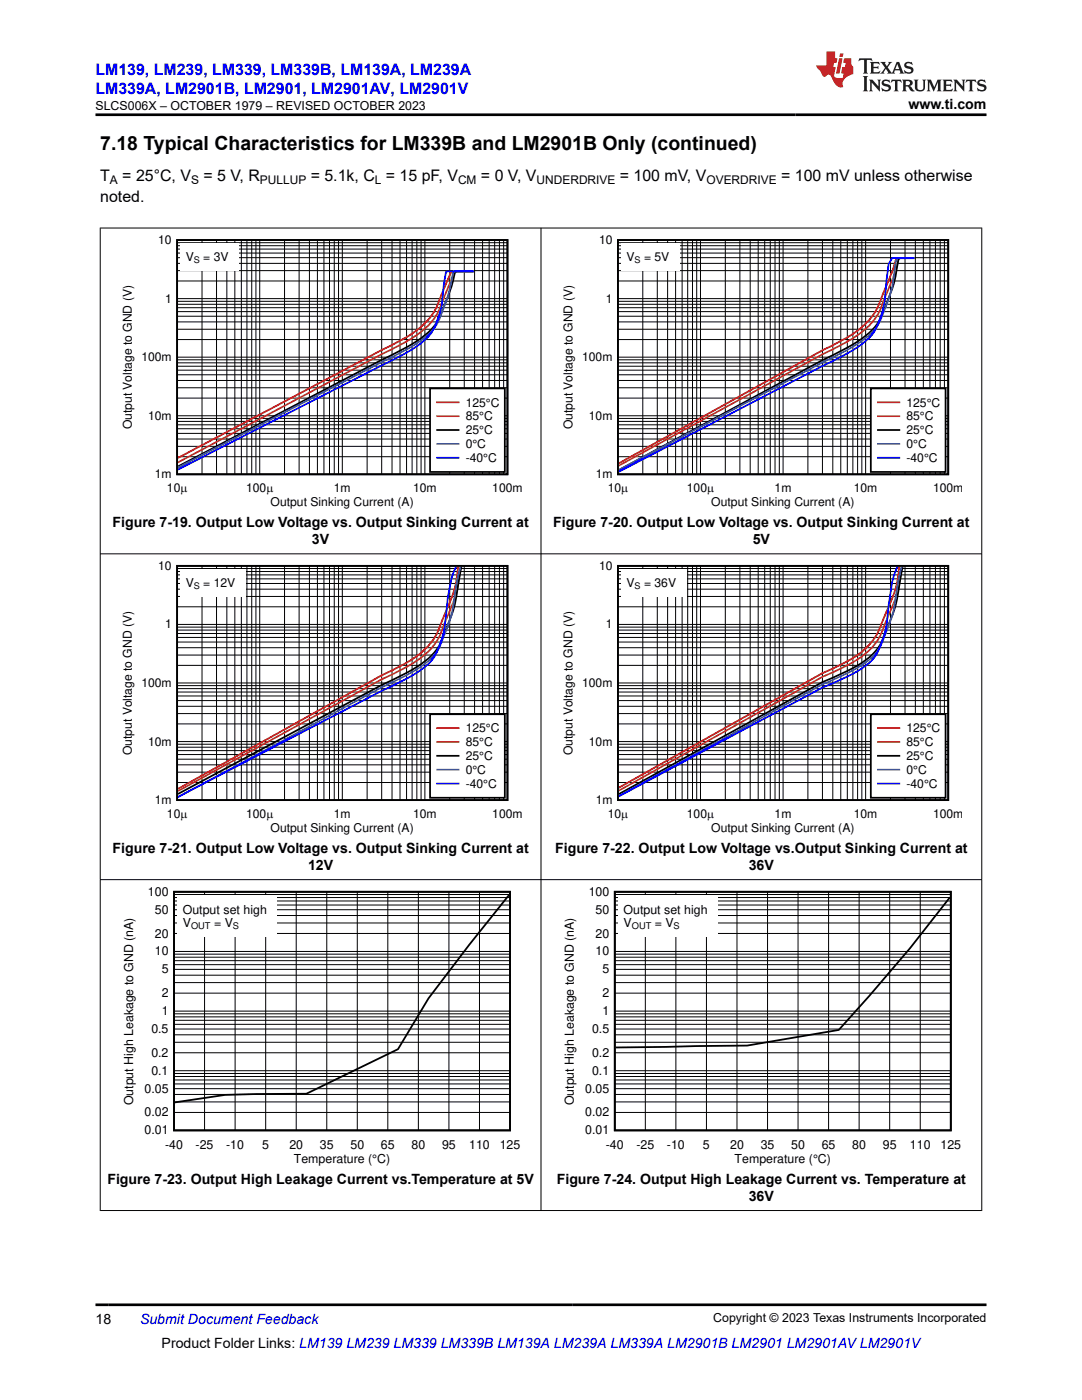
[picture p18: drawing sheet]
<svg xmlns="http://www.w3.org/2000/svg" width="216mm" height="279mm" viewBox="0 0 216 279" stroke-linecap="round" stroke-linejoin="round" font-family="sans-serif">
<defs><g id="words">
<text font-size="3.9" x="20" y="29.9">7.18 Typical Characteristics for LM339B and LM2901B Only (continued)</text>
<g font-size="3.2" fill="#00f">
<text x="19" y="14.9">LM139, LM239, LM339, LM339B, LM139A, LM239A</text>
<text x="19" y="18.7">LM339A, LM2901B, LM2901, LM2901AV, LM2901V</text>
</g>
<g font-size="3.2">
<text x="20" y="40.3">noted.</text>
<text x="20" y="36.1">T</text>
<text x="24.4" y="36.1">= 25°C, V</text>
<text x="40.6" y="36.1">= 5 V, R</text>
<text x="62" y="36.1">= 5.1k, C = 15 pF, V</text>
<text x="96" y="36.1">= 0 V, V</text>
<text x="123.7" y="36.1">= 100 mV, V</text>
<text x="155.9" y="36.1">= 100 mV unless otherwise</text>
</g>
<g font-size="2.8">
<text x="181.3" y="21.8">www.ti.com</text>
<text x="22.4" y="105.1">Figure 7-19. Output Low Voltage vs. Output Sinking Current at</text>
<text x="110.4" y="105.1">Figure 7-20. Output Low Voltage vs. Output Sinking Current at</text>
<text x="62.2" y="108.5">3V</text>
<text x="150.2" y="108.5">5V</text>
<text x="22.4" y="170.2">Figure 7-21. Output Low Voltage vs. Output Sinking Current at</text>
<text x="61.5" y="173.6">12V</text>
<text x="110.8" y="170.2">Figure 7-22. Output Low Voltage vs.Output Sinking Current at</text>
<text x="149.4" y="173.6">36V</text>
<text x="21.4" y="236.2">Figure 7-23. Output High Leakage Current vs.Temperature at 5V</text>
<text x="111.1" y="236.2">Figure 7-24. Output High Leakage Current vs. Temperature at</text>
<text x="149.4" y="239.6">36V</text>
<text x="19" y="264.2">18</text>
<text x="32.3" y="269">Product Folder Links: LM139 LM239 LM339 LM339B LM139A LM239A LM339A LM2901B LM2901 LM2901AV LM2901V</text>
</g>
<text font-size="2.8" fill="#00f" x="27.9" y="264.2">Submit Document Feedback</text>
<g font-size="2.5">
<text x="19" y="21.9">SLCS006X – OCTOBER 1979 – REVISED OCTOBER 2023</text>
<text x="29.5" y="178.8">100</text>
<text x="117.5" y="178.8">100</text>
<text x="30.9" y="182.4">50</text>
<text x="36.5" y="182.3">Output set high</text>
<text x="36.5" y="185.1">V</text>
<text x="42.7" y="185.1">= V</text>
<text x="118.8" y="182.4">50</text>
<text x="124.4" y="182.3">Output set high</text>
<text x="124.4" y="185.1">V</text>
<text x="130.7" y="185.1">= V</text>
<text x="30.9" y="190.7">10</text>
<text x="30.9" y="187.1">20</text>
<text x="118.8" y="190.7">10</text>
<text x="118.8" y="187.1">20</text>
<text x="32.3" y="194.3">5</text>
<text x="120.2" y="194.3">5</text>
<text x="32.3" y="202.6">1</text>
<text x="32.3" y="199">2</text>
<text x="120.2" y="202.6">1</text>
<text x="120.2" y="199">2</text>
<text x="30.2" y="206.2">0.5</text>
<text x="118.1" y="206.2">0.5</text>
<text x="30.2" y="214.5">0.1</text>
<text x="30.2" y="210.9">0.2</text>
<text x="118.1" y="214.5">0.1</text>
<text x="118.1" y="210.9">0.2</text>
<text x="26.6" y="220.6" transform="rotate(-90 26.6 220.6)">Output High Leakage to GND (nA)</text>
<text x="28.8" y="218.1">0.05</text>
<text x="114.5" y="220.6" transform="rotate(-90 114.5 220.6)">Output High Leakage to GND (nA)</text>
<text x="116.8" y="218.1">0.05</text>
<text x="28.8" y="226.4">0.01</text>
<text x="28.8" y="222.8">0.02</text>
<text x="116.8" y="226.4">0.01</text>
<text x="116.8" y="222.8">0.02</text>
<text x="32.9" y="229.2">-40</text>
<text x="39" y="229.2">-25</text>
<text x="45.1" y="229.2">-10</text>
<text x="52.3" y="229.2">5</text>
<text x="57.7" y="229.2">20</text>
<text x="58.6" y="232">Temperature (°C)</text>
<text x="63.8" y="229.2">35</text>
<text x="69.9" y="229.2">50</text>
<text x="76" y="229.2">65</text>
<text x="82.1" y="229.2">80</text>
<text x="88.2" y="229.2">95</text>
<text x="93.6" y="229.2">110</text>
<text x="99.7" y="229.2">125</text>
<text x="120.9" y="229.2">-40</text>
<text x="127" y="229.2">-25</text>
<text x="133.1" y="229.2">-10</text>
<text x="140.3" y="229.2">5</text>
<text x="145.7" y="229.2">20</text>
<text x="146.6" y="232">Temperature (°C)</text>
<text x="151.8" y="229.2">35</text>
<text x="157.9" y="229.2">50</text>
<text x="164" y="229.2">65</text>
<text x="170.1" y="229.2">80</text>
<text x="176.2" y="229.2">95</text>
<text x="181.6" y="229.2">110</text>
<text x="187.7" y="229.2">125</text>
<text x="142.3" y="263.9">Copyright © 2023 Texas Instruments Incorporated</text>
</g>
<g font-size="2.4">
<text x="21.9" y="36.7">A</text>
<text x="38.1" y="36.7">S</text>
<text x="51.9" y="36.7">PULLUP</text>
<text x="74.8" y="36.7">L</text>
<text x="91.4" y="36.7">CM</text>
<text x="107.1" y="36.7">UNDERDRIVE</text>
<text x="141" y="36.7">OVERDRIVE</text>
<text x="31.6" y="48.7">10</text>
<text x="37.1" y="52.2">V</text>
<text x="40.6" y="52.2">= 3V</text>
<text x="119.5" y="48.7">10</text>
<text x="125" y="52.2">V</text>
<text x="128.5" y="52.2">= 5V</text>
<text x="32.9" y="60.4">1</text>
<text x="120.9" y="60.4">1</text>
<text x="28.2" y="72.1">100m</text>
<text x="116.2" y="72.1">100m</text>
<text x="29.6" y="83.8">10m</text>
<text x="92.9" y="81.1">125°C</text>
<text x="92.9" y="83.9">85°C</text>
<text x="117.5" y="83.8">10m</text>
<text x="180.9" y="81.1">125°C</text>
<text x="180.9" y="83.9">85°C</text>
<text x="26.3" y="85.7" transform="rotate(-90 26.3 85.7)">Output Voltage to GND (V)</text>
<text x="92.9" y="86.7">25°C</text>
<text x="92.9" y="89.4">0°C</text>
<text x="114.2" y="85.7" transform="rotate(-90 114.2 85.7)">Output Voltage to GND (V)</text>
<text x="180.9" y="86.7">25°C</text>
<text x="180.9" y="89.4">0°C</text>
<text x="30.9" y="95.5">1m</text>
<text x="92.9" y="92.2">-40°C</text>
<text x="118.9" y="95.5">1m</text>
<text x="180.9" y="92.2">-40°C</text>
<text x="33.3" y="98.2">10P</text>
<text x="49.1" y="98.2">100P</text>
<text x="54" y="101">Output Sinking Current (A)</text>
<text x="66.6" y="98.2">1m</text>
<text x="82.4" y="98.2">10m</text>
<text x="98.2" y="98.2">100m</text>
<text x="121.3" y="98.2">10P</text>
<text x="137.1" y="98.2">100P</text>
<text x="141.9" y="101">Output Sinking Current (A)</text>
<text x="154.6" y="98.2">1m</text>
<text x="170.4" y="98.2">10m</text>
<text x="186.2" y="98.2">100m</text>
<text x="31.6" y="113.7">10</text>
<text x="119.5" y="113.7">10</text>
<text x="37.1" y="117.2">V</text>
<text x="40.6" y="117.2">= 12V</text>
<text x="125" y="117.2">V</text>
<text x="128.5" y="117.2">= 36V</text>
<text x="32.9" y="125.4">1</text>
<text x="120.9" y="125.4">1</text>
<text x="28.2" y="137.1">100m</text>
<text x="116.2" y="137.1">100m</text>
<text x="29.6" y="148.8">10m</text>
<text x="92.9" y="146.2">125°C</text>
<text x="92.9" y="148.9">85°C</text>
<text x="117.5" y="148.8">10m</text>
<text x="180.9" y="146.2">125°C</text>
<text x="180.9" y="148.9">85°C</text>
<text x="26.3" y="150.7" transform="rotate(-90 26.3 150.7)">Output Voltage to GND (V)</text>
<text x="92.9" y="151.7">25°C</text>
<text x="92.9" y="154.5">0°C</text>
<text x="114.2" y="150.7" transform="rotate(-90 114.2 150.7)">Output Voltage to GND (V)</text>
<text x="180.9" y="151.7">25°C</text>
<text x="180.9" y="154.5">0°C</text>
<text x="30.9" y="160.5">1m</text>
<text x="92.9" y="157.2">-40°C</text>
<text x="118.9" y="160.5">1m</text>
<text x="180.9" y="157.2">-40°C</text>
<text x="33.3" y="163.2">10P</text>
<text x="49.1" y="163.2">100P</text>
<text x="54" y="166">Output Sinking Current (A)</text>
<text x="66.6" y="163.2">1m</text>
<text x="82.4" y="163.2">10m</text>
<text x="98.2" y="163.2">100m</text>
<text x="121.3" y="163.2">10P</text>
<text x="137.1" y="163.2">100P</text>
<text x="141.9" y="166">Output Sinking Current (A)</text>
<text x="154.6" y="163.2">1m</text>
<text x="170.4" y="163.2">10m</text>
<text x="186.2" y="163.2">100m</text>
</g>
<g font-size="1.8">
<text x="38.7" y="52.6">S</text>
<text x="126.6" y="52.6">S</text>
<text x="38.7" y="117.6">S</text>
<text x="126.6" y="117.6">S</text>
<text x="38.1" y="185.5">OUT</text>
<text x="46.5" y="185.5">S</text>
<text x="126.1" y="185.5">OUT</text>
<text x="134.4" y="185.5">S</text>
</g>
</g></defs>
<path d="M35.3 47.9h66v46.8h-66zM94.5 54.2h-2.6a1.23 1.23 0 0 0-1.2 .3 50.3 50.3 0 0 1-3.5 9.8 15.1 15.1 0 0 1-6.1 5l-45.6 23.8" fill="none" stroke="#000" stroke-width=".35"/>
<g fill="none" stroke="#000" stroke-width=".2">
<path d="M35.3 59.6h66M35.3 56.1h66M35.3 54h66M35.3 52.6h66M35.3 51.4h66M35.3 50.5h66M35.3 49.7h66M35.3 49h66M35.3 48.4h66M40.3 47.9v46.8M43.2 47.9v46.8M45.3 47.9v46.8"/>
<path d="M46.9 47.9v46.8M48.2 47.9v46.8M49.3 47.9v46.8M50.2 47.9v46.8M51.1 47.9v46.8M51.8 47.9v46.8M56.8 47.9v46.8M59.7 47.9v46.8M61.7 47.9v46.8M63.3 47.9v46.8M64.6 47.9v46.8M65.7 47.9v46.8"/>
<path d="M66.7 47.9v46.8M67.6 47.9v46.8M68.3 47.9v46.8M73.3 47.9v46.8M76.2 47.9v46.8M78.2 47.9v46.8M79.8 47.9v46.8M81.1 47.9v46.8M82.2 47.9v46.8M83.2 47.9v46.8M84 47.9v46.8M84.8 47.9v46.8"/>
<path d="M89.7 47.9v46.8M92.6 47.9v46.8M94.7 47.9v46.8M96.3 47.9v46.8M97.6 47.9v46.8M98.7 47.9v46.8M99.7 47.9v46.8M100.5 47.9v46.8M35.3 79.4h66M35.3 77.4h66M35.3 75.9h66M35.3 74.8h66"/>
<path d="M35.3 73.9h66M35.3 73.1h66M35.3 72.4h66M35.3 71.8h66M35.3 71.3h66M35.3 67.8h66M35.3 65.7h66M35.3 64.2h66M35.3 63.1h66M35.3 62.2h66M35.3 61.4h66M35.3 60.7h66"/>
<path d="M35.3 60.1h66M35.3 91.1h66M35.3 89.1h66M35.3 87.6h66M35.3 86.5h66M35.3 85.6h66M35.3 84.8h66M35.3 84.1h66M35.3 83.5h66M35.3 83h66"/>
</g>
<path d="M94.5 54.2h-4.4l-2 4.5a13.7 13.7 0 0 1-7 8.6l-45.6 24.1" fill="none" stroke="#f00" stroke-width=".35"/>
<path d="M94.5 54.2h-3.8l-2.1 5.2a12.9 12.9 0 0 1-6.4 8.1l-46.7 24.8" fill="none" stroke="#ff6500" stroke-width=".35"/>
<path d="M94.5 54.2h-3.8l-.3 .1a35.5 35.5 0 0 1-3.2 10.4 13.1 13.1 0 0 1-5 4.4l-46.7 24.2" fill="none" stroke="#3265ff" stroke-width=".35"/>
<path d="M94.5 54.1h-5.1l-.4 .2-.4 2.4a19.9 19.9 0 0 1-2.5 9.7 21.4 21.4 0 0 1-7.9 5.5l-42.7 21.8" fill="none" stroke="#00f" stroke-width=".35"/>
<g fill="#fff">
<path d="M36 48.6h11.7v5.5h-11.7z" fill-rule="evenodd"/>
<path d="M85.8 77.5h14.9v16.7h-14.9z" fill-rule="evenodd"/>
</g>
<path d="M123.3 47.9h65.9v46.8h-65.9zM182.5 51.5h-2.9l-.3 .2-.3 1.6a27.9 27.9 0 0 1-2.5 8.2 11.1 11.1 0 0 1-5.4 6.7l-47.6 25.6M85.8 77.5h14.9v16.7h-14.9zM87.2 85.8h4.3" fill="none" stroke="#000" stroke-width=".35"/>
<path d="M182.5 51.5h-3.5l-2.9 7.4a13.6 13.6 0 0 1-7 8.4l-5 2.6-40.6 22.6M87.2 80.3h4.3" fill="none" stroke="#f00" stroke-width=".35"/>
<path d="M182.5 51.5l-3.2 .1a48.6 48.6 0 0 1-3.2 9 12.7 12.7 0 0 1-5.9 6.9l-6.1 3.2-40.6 22.2M87.2 83.1h4.3" fill="none" stroke="#ff6500" stroke-width=".35"/>
<path d="M182.5 51.5l-3.5 .1-.3 1a34.2 34.2 0 0 1-3.6 12.4 15.1 15.1 0 0 1-6 4.8l-5 2.5-40.6 21.5M87.2 88.6h4.3" fill="none" stroke="#3265ff" stroke-width=".35"/>
<path d="M182.5 51.5h-4.5l-.7 1.2-.4 2.9a20.6 20.6 0 0 1-2.9 11.2 24.3 24.3 0 0 1-7.8 5.3l-42.7 22.1M87.2 91.4h4.3" fill="none" stroke="#00f" stroke-width=".35"/>
<g fill="none" stroke="#000" stroke-width=".2">
<path d="M123.3 59.6h65.9M123.3 56.1h65.9M123.3 54h65.9M123.3 52.6h65.9M123.3 51.4h65.9M123.3 50.5h65.9M123.3 49.7h65.9M123.3 49h65.9M123.3 48.4h65.9M128.3 47.9v46.8M131.2 47.9v46.8M133.2 47.9v46.8"/>
<path d="M134.8 47.9v46.8M136.1 47.9v46.8M137.2 47.9v46.8M138.2 47.9v46.8M139 47.9v46.8M139.8 47.9v46.8M144.7 47.9v46.8M147.6 47.9v46.8M149.7 47.9v46.8M151.3 47.9v46.8M152.6 47.9v46.8M153.7 47.9v46.8"/>
<path d="M154.6 47.9v46.8M155.5 47.9v46.8M156.3 47.9v46.8M161.2 47.9v46.8M164.1 47.9v46.8M166.2 47.9v46.8M167.8 47.9v46.8M169.1 47.9v46.8M170.2 47.9v46.8M171.1 47.9v46.8M172 47.9v46.8M172.7 47.9v46.8"/>
<path d="M177.7 47.9v46.8M180.6 47.9v46.8M182.6 47.9v46.8M184.2 47.9v46.8M185.6 47.9v46.8M186.7 47.9v46.8M187.6 47.9v46.8M188.4 47.9v46.8M123.3 79.4h65.9M123.3 77.4h65.9M123.3 75.9h65.9M123.3 74.8h65.9"/>
<path d="M123.3 73.9h65.9M123.3 73.1h65.9M123.3 72.4h65.9M123.3 71.8h65.9M123.3 71.3h65.9M123.3 67.8h65.9M123.3 65.7h65.9M123.3 64.2h65.9M123.3 63.1h65.9M123.3 62.2h65.9M123.3 61.4h65.9M123.3 60.7h65.9"/>
<path d="M123.3 60.1h65.9M123.3 91.1h65.9M123.3 89.1h65.9M123.3 87.6h65.9M123.3 86.5h65.9M123.3 85.6h65.9M123.3 84.8h65.9M123.3 84.1h65.9M123.3 83.5h65.9M123.3 83h65.9"/>
</g>
<g fill="#fff">
<path d="M123.9 48.6h11.8v5.5h-11.8z" fill-rule="evenodd"/>
<path d="M173.8 77.5h14.9v16.7h-14.9z" fill-rule="evenodd"/>
</g>
<path d="M173.8 77.5h14.9v16.7h-14.9zM175.2 85.8h4.3M35.3 112.9h66v46.8h-66zM92.1 113.1l-.5 2.4a32.2 32.2 0 0 1-3 11.2 11 11 0 0 1-5.4 6.4l-2.1 1.2-4.9 2.4-40.7 21.8" fill="none" stroke="#000" stroke-width=".35"/>
<path d="M175.2 80.3h4.3M91.4 113.1a26.1 26.1 0 0 1-2.8 9.9l-.5 1a13.4 13.4 0 0 1-7 8.3l-4.9 2.5-40.7 22.6" fill="none" stroke="#f00" stroke-width=".35"/>
<path d="M175.2 83.1h4.3M91.9 113.1a27.3 27.3 0 0 1-2.9 10.6l-.4 1.1a12.6 12.6 0 0 1-6.4 7.7l-6 3.1-40.7 22.3" fill="none" stroke="#ff6500" stroke-width=".35"/>
<path d="M175.2 88.6h4.3M91.9 113.1l-.9 3.6a33.7 33.7 0 0 1-2 9.2l-.4 1.1a10.6 10.6 0 0 1-5.4 6.6l-2.1 1.2-4.9 2.4-40.7 21.9" fill="none" stroke="#3265ff" stroke-width=".35"/>
<path d="M175.2 91.4h4.3M91 113.1a16.2 16.2 0 0 0-1.6 6l-.4 3.8a17.7 17.7 0 0 1-2.9 9 24.6 24.6 0 0 1-7.9 5l-42.7 22.1" fill="none" stroke="#00f" stroke-width=".35"/>
<g fill="none" stroke="#000" stroke-width=".2">
<path d="M35.3 119h66M35.3 117.6h66M35.3 116.4h66M35.3 115.5h66M35.3 114.7h66M35.3 114.1h66M35.3 113.5h66M40.3 112.9v46.8M43.2 112.9v46.8M45.3 112.9v46.8M46.9 112.9v46.8M48.2 112.9v46.8"/>
<path d="M49.3 112.9v46.8M50.2 112.9v46.8M51.1 112.9v46.8M51.8 112.9v46.8M56.8 112.9v46.8M59.7 112.9v46.8M61.7 112.9v46.8M63.3 112.9v46.8M64.6 112.9v46.8M65.7 112.9v46.8M66.7 112.9v46.8M67.6 112.9v46.8"/>
<path d="M68.3 112.9v46.8M73.3 112.9v46.8M76.2 112.9v46.8M78.2 112.9v46.8M79.8 112.9v46.8M81.1 112.9v46.8M82.2 112.9v46.8M83.2 112.9v46.8M84 112.9v46.8M84.8 112.9v46.8M89.7 112.9v46.8M92.6 112.9v46.8"/>
<path d="M94.7 112.9v46.8M96.3 112.9v46.8M97.6 112.9v46.8M98.7 112.9v46.8M99.7 112.9v46.8M100.5 112.9v46.8M35.3 139.8h66M35.3 138.9h66M35.3 138.1h66M35.3 137.4h66M35.3 136.8h66M35.3 136.3h66"/>
<path d="M35.3 132.8h66M35.3 130.7h66M35.3 129.3h66M35.3 128.1h66M35.3 127.2h66M35.3 126.4h66M35.3 125.7h66M35.3 125.2h66M35.3 124.6h66M35.3 121.1h66M35.3 156.2h66M35.3 154.1h66"/>
<path d="M35.3 152.6h66M35.3 151.5h66M35.3 150.6h66M35.3 149.8h66M35.3 149.1h66M35.3 148.5h66M35.3 148h66M35.3 144.5h66M35.3 142.4h66M35.3 141h66"/>
</g>
<g fill="#fff">
<path d="M36 113.6h13.1v5.5h-13.1z" fill-rule="evenodd"/>
<path d="M85.8 142.5h14.9v16.7h-14.9z" fill-rule="evenodd"/>
</g>
<path d="M123.3 112.9h65.9v46.8h-65.9zM180.1 113.1l-.5 2.9a31.6 31.6 0 0 1-3.1 10.6 10.6 10.6 0 0 1-5.4 6.2l-2 1.1-5 2.2-40.6 22.4M85.8 142.5h14.9v16.7h-14.9zM87.2 150.8h4.3" fill="none" stroke="#000" stroke-width=".35"/>
<path d="M179.4 113.1a24.2 24.2 0 0 1-2.9 9.8l-.4 1.1a13.1 13.1 0 0 1-7 8l-5 2.3-40.6 22.9M87.2 145.3h4.3" fill="none" stroke="#f00" stroke-width=".35"/>
<path d="M179.9 113.1a26.9 26.9 0 0 1-3 10.6l-.4 1a12.2 12.2 0 0 1-6.3 7.5l-6.1 2.9-40.6 22.7M87.2 148.1h4.3" fill="none" stroke="#ff6500" stroke-width=".35"/>
<path d="M179.9 113.1l-.9 4.2a29.7 29.7 0 0 1-2.9 10.8 9.8 9.8 0 0 1-5 5.2l-2 1.1-5 2.2-40.6 22.3M87.2 153.6h4.3" fill="none" stroke="#3265ff" stroke-width=".35"/>
<path d="M179.1 113.1l-.1 .2a19.9 19.9 0 0 0-1.7 7.5 22.2 22.2 0 0 1-2.7 10.2 15.5 15.5 0 0 1-5.5 4l-5 2.2-40.6 21.7M87.2 156.4h4.3" fill="none" stroke="#00f" stroke-width=".35"/>
<g fill="none" stroke="#000" stroke-width=".2">
<path d="M123.3 119h65.9M123.3 117.6h65.9M123.3 116.4h65.9M123.3 115.5h65.9M123.3 114.7h65.9M123.3 114.1h65.9M123.3 113.5h65.9M128.3 112.9v46.8M131.2 112.9v46.8M133.2 112.9v46.8M134.8 112.9v46.8M136.1 112.9v46.8"/>
<path d="M137.2 112.9v46.8M138.2 112.9v46.8M139 112.9v46.8M139.8 112.9v46.8M144.7 112.9v46.8M147.6 112.9v46.8M149.7 112.9v46.8M151.3 112.9v46.8M152.6 112.9v46.8M153.7 112.9v46.8M154.6 112.9v46.8M155.5 112.9v46.8"/>
<path d="M156.3 112.9v46.8M161.2 112.9v46.8M164.1 112.9v46.8M166.2 112.9v46.8M167.8 112.9v46.8M169.1 112.9v46.8M170.2 112.9v46.8M171.1 112.9v46.8M172 112.9v46.8M172.7 112.9v46.8M177.7 112.9v46.8M180.6 112.9v46.8"/>
<path d="M182.6 112.9v46.8M184.2 112.9v46.8M185.6 112.9v46.8M186.7 112.9v46.8M187.6 112.9v46.8M188.4 112.9v46.8M123.3 139.8h65.9M123.3 138.9h65.9M123.3 138.1h65.9M123.3 137.4h65.9M123.3 136.8h65.9M123.3 136.3h65.9"/>
<path d="M123.3 132.8h65.9M123.3 130.7h65.9M123.3 129.3h65.9M123.3 128.1h65.9M123.3 127.2h65.9M123.3 126.4h65.9M123.3 125.7h65.9M123.3 125.2h65.9M123.3 124.6h65.9M123.3 121.1h65.9M123.3 156.2h65.9M123.3 154.1h65.9"/>
<path d="M123.3 152.6h65.9M123.3 151.5h65.9M123.3 150.6h65.9M123.3 149.8h65.9M123.3 149.1h65.9M123.3 148.5h65.9M123.3 148h65.9M123.3 144.5h65.9M123.3 142.4h65.9M123.3 141h65.9"/>
</g>
<g fill="#fff">
<path d="M123.9 113.6h13.1v5.5h-13.1z" fill-rule="evenodd"/>
<path d="M173.8 142.5h14.9v16.7h-14.9z" fill-rule="evenodd"/>
</g>
<path d="M173.8 142.5h14.9v16.7h-14.9zM175.2 150.8h4.3" fill="none" stroke="#000" stroke-width=".35"/>
<path d="M175.2 145.3h4.3" fill="none" stroke="#f00" stroke-width=".35"/>
<path d="M175.2 148.1h4.3" fill="none" stroke="#ff6500" stroke-width=".35"/>
<path d="M175.2 153.6h4.3" fill="none" stroke="#3265ff" stroke-width=".35"/>
<path d="M175.2 156.4h4.3" fill="none" stroke="#00f" stroke-width=".35"/>
<path d="M34.7 178h67.1v47.6h-67.1zM101.6 178.6l-8 9.9-8.1 10.7-6.1 10.2-18.3 8.9-16.2 .2-10 1.5" fill="none" stroke="#000" stroke-width=".36"/>
<g fill="none" stroke="#000" stroke-width=".2">
<path d="M34.7 179.8h67.1M34.7 179.1h67.1M34.7 178.5h67.1M40.8 178v47.6M46.9 178v47.6M53 178v47.6M59.1 178v47.6M65.2 178v47.6M71.3 178v47.6M77.4 178v47.6M83.5 178v47.6M89.6 178v47.6"/>
<path d="M95.7 178v47.6M34.7 198.2h67.1M34.7 196.1h67.1M34.7 194.6h67.1M34.7 193.5h67.1M34.7 192.5h67.1M34.7 191.7h67.1M34.7 191h67.1M34.7 190.4h67.1M34.7 189.9h67.1M34.7 186.3h67.1M34.7 184.2h67.1"/>
<path d="M34.7 182.7h67.1M34.7 181.6h67.1M34.7 180.6h67.1M34.7 219.9h67.1M34.7 218.4h67.1M34.7 217.3h67.1M34.7 216.3h67.1M34.7 215.5h67.1M34.7 214.8h67.1M34.7 214.2h67.1M34.7 213.7h67.1M34.7 210.1h67.1"/>
<path d="M34.7 208h67.1M34.7 206.5h67.1M34.7 205.4h67.1M34.7 204.4h67.1M34.7 203.6h67.1M34.7 202.9h67.1M34.7 202.3h67.1M34.7 201.8h67.1M34.7 222h67.1"/>
</g>
<path d="M35.4 178.7h19.9v8.3h-19.9z" fill-rule="evenodd" fill="#fff"/>
<path d="M122.7 178h67v47.6h-67zM189.5 179.1l-7.9 10.1-8.1 9.5-6.1 6.8-18.3 3.2-26.3 .3" fill="none" stroke="#000" stroke-width=".36"/>
<g fill="none" stroke="#000" stroke-width=".2">
<path d="M122.7 179.8h67M122.7 179.1h67M122.7 178.5h67M128.8 178v47.6M134.9 178v47.6M141 178v47.6M147.1 178v47.6M153.2 178v47.6M159.2 178v47.6M165.3 178v47.6M171.4 178v47.6M177.5 178v47.6"/>
<path d="M183.6 178v47.6M122.7 198.2h67M122.7 196.1h67M122.7 194.6h67M122.7 193.5h67M122.7 192.5h67M122.7 191.7h67M122.7 191h67M122.7 190.4h67M122.7 189.9h67M122.7 186.3h67M122.7 184.2h67"/>
<path d="M122.7 182.7h67M122.7 181.6h67M122.7 180.6h67M122.7 219.9h67M122.7 218.4h67M122.7 217.3h67M122.7 216.3h67M122.7 215.5h67M122.7 214.8h67M122.7 214.2h67M122.7 213.7h67M122.7 210.1h67"/>
<path d="M122.7 208h67M122.7 206.5h67M122.7 205.4h67M122.7 204.4h67M122.7 203.6h67M122.7 202.9h67M122.7 202.3h67M122.7 201.8h67M122.7 222h67"/>
</g>
<path d="M123.3 178.7h20v8.3h-20z" fill-rule="evenodd" fill="#fff"/>
<path d="M19.9 45.5h176.1M20 45.4v196.2M107.9 45.4v196.2M195.9 45.4v196.2M19.9 110.5h176.1M19.9 175.6h176.1M19.9 241.6h176.1" fill="none" stroke="#000" stroke-width=".2"/>
<path d="M171.5 11.6l-.2 .6 .5-.2h.6v.1v2.2l-.2 .4h1l-.2-.4v-2.2v-.1h.5l.5 .2-.1-.6zM173.6 12.4l.2 .3v1.6l-.2 .4h1.9l.1-.6a1.08 1.08 0 0 1-1.3 .2v-.7h.6l.4 .2v-.7l-.4 .2h-.6v-.5l.2-.2a1 1 0 0 1 1 .3l-.1-.5zM175.7 12.4l.9 1.1-1 1.2h.9l-.2-.2 .5-.8 .4 .8-.2 .2h1.6l-.2-.2 .2-.5h.9l.1 .5-.1 .2h.9l-.2-.4-.8-1.9h-.5l-.9 2.1-.9-1.1 .9-1h-.8l.2 .2-.4 .6-.4-.6 .2-.2zM179 12.8l.4 1h-.7zM180.7 12.5a.65 .65 0 0 0-.2 .7 .65 .65 0 0 0 .6 .5l.6 .1 .1 .3a.79 .79 0 0 1-.7 .4 .79 .79 0 0 1-.7-.5l.1 .7 .2-.1a.93 .93 0 0 0 1.1 0 .93 .93 0 0 0 .4-.9 1.46 1.46 0 0 0-1.2-.6l-.1-.3a1.09 1.09 0 0 1 1.2 .2l-.2-.6-.1 .1-.5-.2zM172.2 15.2l.2 .4v2.2l-.2 .4h1l-.2-.4v-2.2l.2-.4zM173.4 15.9l.2 .4v1.5l-.2 .4h.8l-.3-.4 .1-1.3 1.6 1.8v-2l.2-.4h-.7l.1 .2 .1 1.1-1.2-1.3zM176.2 16a.65 .65 0 0 0-.2 .8 .65 .65 0 0 0 .6 .4l.6 .2 .1 .2a.79 .79 0 0 1-.7 .4 .79 .79 0 0 1-.7-.5l.1 .7 .2-.1a.93 .93 0 0 0 1.1 .1 .93 .93 0 0 0 .4-1 1.46 1.46 0 0 0-1.2-.5l-.1-.4a1.09 1.09 0 0 1 1.2 .2l-.1-.6-.2 .1-.5-.1zM177.9 15.9l-.1 .6a.63 .63 0 0 1 .8-.3v1.6l-.3 .4h1l-.2-.4v-1.6a.66 .66 0 0 1 .8 .3l-.1-.6zM180 15.9l.2 .4v1.5l-.2 .4h1l-.2-.2-.1-.7h.5l.1 .2a.79 .79 0 0 0 1.2 .6l-1-.9a.61 .61 0 0 0 .6-.6 .61 .61 0 0 0-.5-.7zM180.8 16.2h.1a.47 .47 0 0 1 .5 .1 .47 .47 0 0 1 .1 .5l-.1 .1-.7 .1zM182.3 15.9l.2 .2a2.27 2.27 0 0 0 .4 2 1.04 1.04 0 0 0 1.7-.7v-1.3l.2-.2h-.8l.2 .4v1.1a.6 .6 0 0 1-.6 .6 .6 .6 0 0 1-.6-.6v-1.1l.3-.4zM184.9 15.9l.2 .4v1.5l-.2 .4h.8l-.3-.4v-1.4l.9 1.9 .9-1.9v1.4l-.3 .4h1l-.2-.4v-1.5l.2-.4h-.8l-.7 1.5-.6-1.5zM188.1 15.9l.2 .4v1.5l-.2 .4h1.9l.1-.6a1.09 1.09 0 0 1-1.3 .2v-.7h.6l.4 .2v-.6l-.4 .2h-.6v-.6l.2-.1a1.01 1.01 0 0 1 1 .3l-.1-.6zM190.2 15.9l.3 .4v1.5l-.3 .4h.8l-.2-.4v-1.3l1.6 1.8v-2l.2-.4h-.7l.2 .2v1.1l-1.2-1.3zM192.8 15.9l-.1 .6a.63 .63 0 0 1 .8-.3v1.6l-.3 .4h1l-.2-.4v-1.6a.66 .66 0 0 1 .8 .3l-.1-.6zM195.2 16a.65 .65 0 0 0-.2 .8 .65 .65 0 0 0 .6 .4l.6 .2 .2 .2a.79 .79 0 0 1-.7 .4 .79 .79 0 0 1-.7-.5l.1 .7 .2-.1a.93 .93 0 0 0 1 .1 .93 .93 0 0 0 .5-1 1.46 1.46 0 0 0-1.3-.5v-.4a1.09 1.09 0 0 1 1.2 .2l-.2-.6-.2 .1-.5-.1z" fill="#231f20"/>
<path d="M164.9 10.3v2.7h-2l.1 .4 .8 1a.95 .95 0 0 0 1 .9 .59 .59 0 0 1 .5-.4 .59 .59 0 0 1 .5 .3l.4 .8a1.59 1.59 0 0 0 2.1 1.4 1.61 1.61 0 0 1 1-2.3l1-.3-.1-1.5a1.59 1.59 0 0 1-.3-1.7h-1.5l-.2 .9h.6l-.2 .9h-.5l-.2 .9v.3l.4 .1-.1 .9h-.7a.73 .73 0 0 1-1-.7l.3-1.5h-.5l.1-.9h.5l.2-.9h-.5v-1.3zM167.4 11.6l-.6 3.1h.7l.6-3.1zM167.6 10.7l-.1 .6h.7l.1-.6z" fill="#ed1c24"/>
<path d="M19 22.9h177.8M19 260.4h177.8" fill="none" stroke="#000" stroke-width=".53"/>
<use href="#words"/>
</svg>
